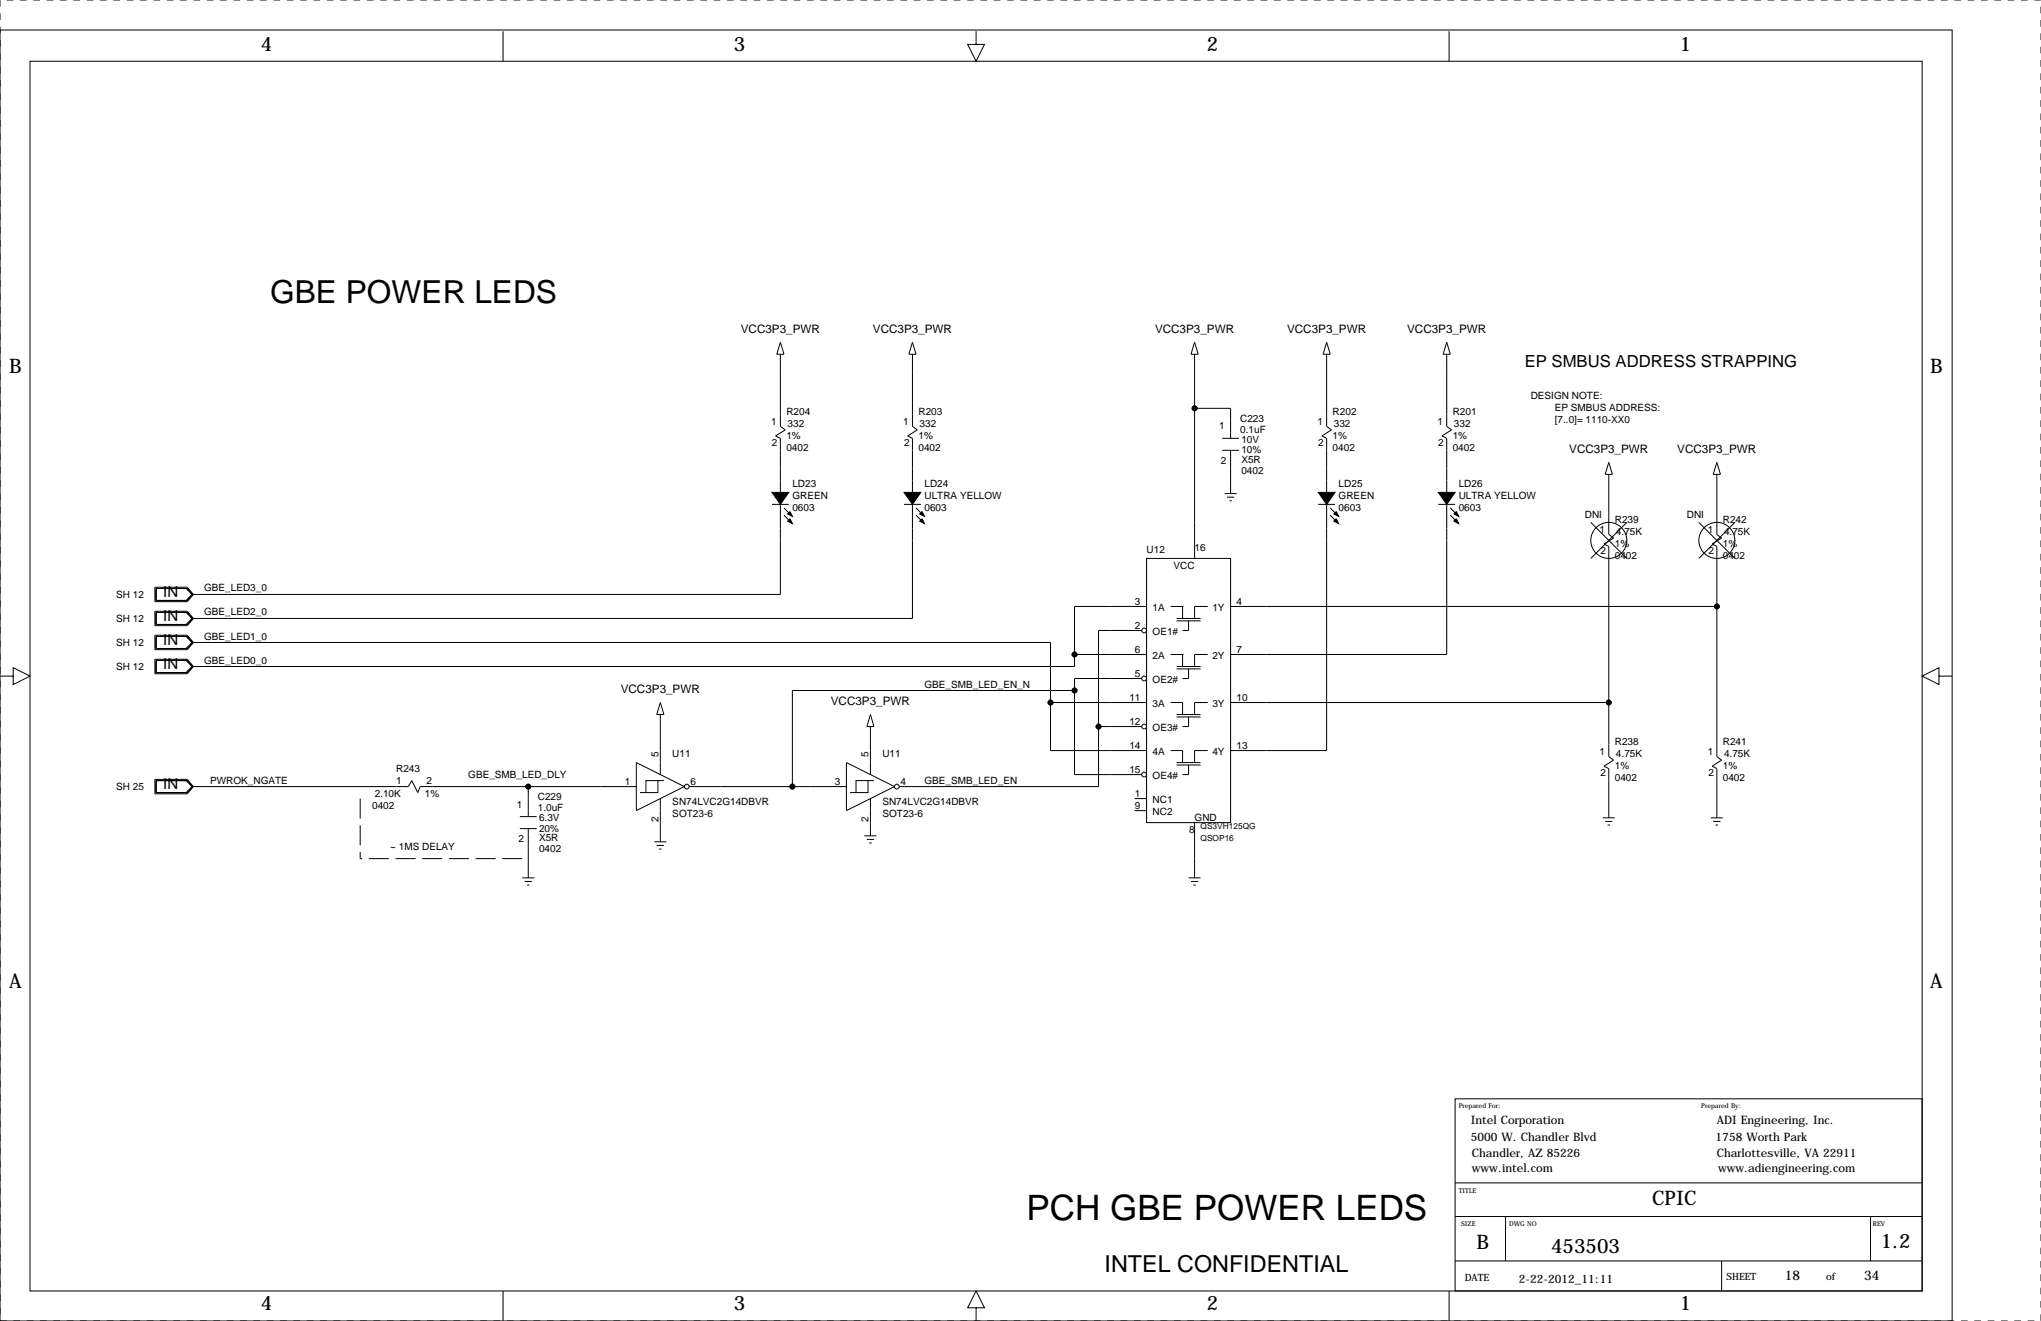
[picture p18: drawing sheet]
<svg xmlns="http://www.w3.org/2000/svg" width="432mm" height="279mm" viewBox="0 0 432 279" stroke-linecap="round" stroke-linejoin="round" font-family="sans-serif">
<defs><g id="words">
<text font-size="7.4" x="217.2" y="258.1">PCH GBE POWER LEDS</text>
<text font-size="6.7" x="57.1" y="64">GBE POWER LEDS</text>
<text font-size="4.9" x="233.7" y="269">INTEL CONFIDENTIAL</text>
<g font-size="4.2">
<text x="55.2" y="10.9">4</text>
<text x="155.3" y="10.9">3</text>
<text x="255.3" y="10.9">2</text>
<text x="355.4" y="10.9">1</text>
<text x="2" y="78.9">B</text>
<text x="408.4" y="78.9">B</text>
<text x="2" y="209">A</text>
<text x="408.4" y="209">A</text>
<text x="349.5" y="255">CPIC</text>
<text x="397.9" y="263.9">1.2</text>
<text x="312.4" y="264.1">B</text>
<text x="328.2" y="265">453503</text>
<text x="55.2" y="277.1">4</text>
<text x="155.3" y="277.1">3</text>
<text x="255.3" y="277.1">2</text>
<text x="355.4" y="277.1">1</text>
</g>
<text font-size="3.5" x="322.6" y="77.7">EP SMBUS ADDRESS STRAPPING</text>
<g font-size="3.2">
<text x="34.5" y="131.4">IN</text>
<text x="34.5" y="126.3">IN</text>
<text x="34.5" y="136.5">IN</text>
<text x="34.5" y="141.5">IN</text>
<text x="34.5" y="166.9">IN</text>
</g>
<g font-size="2.8">
<text x="377.6" y="270.6">18</text>
<text x="394.4" y="270.6">34</text>
</g>
<g font-size="2.5">
<text x="156.7" y="70.4">VCC3P3_PWR</text>
<text x="184.7" y="70.4">VCC3P3_PWR</text>
<text x="244.4" y="70.4">VCC3P3_PWR</text>
<text x="272.3" y="70.4">VCC3P3_PWR</text>
<text x="297.7" y="70.4">VCC3P3_PWR</text>
<text x="332" y="95.8">VCC3P3_PWR</text>
<text x="354.8" y="95.8">VCC3P3_PWR</text>
<text x="131.3" y="146.6">VCC3P3_PWR</text>
<text x="175.8" y="149.1">VCC3P3_PWR</text>
<text x="311.2" y="237.8">Intel Corporation</text>
<text x="363.2" y="237.8">ADI Engineering, Inc.</text>
<text x="311.2" y="241.4">5000 W. Chandler Blvd</text>
<text x="311.4" y="244.7">Chandler, AZ 85226</text>
<text x="363" y="241.4">1758 Worth Park</text>
<text x="363.2" y="244.7">Charlottesville, VA 22911</text>
<text x="311.4" y="248">www.intel.com</text>
<text x="363.5" y="248">www.adiengineering.com</text>
<text x="321.3" y="271.4">2-22-2012_11:11</text>
</g>
<g font-size="2.1">
<text x="163.2" y="89.8">1</text>
<text x="166.4" y="87.8">R204</text>
<text x="191.1" y="89.8">1</text>
<text x="194.3" y="87.8">R203</text>
<text x="262.4" y="89.3">C223</text>
<text x="278.7" y="89.8">1</text>
<text x="281.9" y="87.8">R202</text>
<text x="304.1" y="89.8">1</text>
<text x="307.3" y="87.8">R201</text>
<text x="323.9" y="84.5">DESIGN NOTE:</text>
<text x="328.9" y="89.5">[7..0]= 1110-XX0</text>
<text x="328.9" y="87">EP SMBUS ADDRESS:</text>
<text x="163.3" y="94.2">2</text>
<text x="166.4" y="95.4">0402</text>
<text x="166.4" y="92.8">1%</text>
<text x="166.6" y="90.3">332</text>
<text x="191.3" y="94.2">2</text>
<text x="194.3" y="95.4">0402</text>
<text x="194.3" y="92.8">1%</text>
<text x="194.6" y="90.3">332</text>
<text x="257.9" y="90.8">1</text>
<text x="262.4" y="91.6">0.1uF</text>
<text x="262.6" y="93.6">10V</text>
<text x="262.6" y="95.9">10%</text>
<text x="278.9" y="94.2">2</text>
<text x="281.9" y="95.4">0402</text>
<text x="281.9" y="92.8">1%</text>
<text x="282.2" y="90.3">332</text>
<text x="304.3" y="94.2">2</text>
<text x="307.3" y="95.4">0402</text>
<text x="307.3" y="92.8">1%</text>
<text x="307.6" y="90.3">332</text>
<text x="258.3" y="98">2</text>
<text x="262.6" y="100.2">0402</text>
<text x="262.6" y="97.9">X5R</text>
<text x="167.6" y="103">LD23</text>
<text x="167.6" y="105.5">GREEN</text>
<text x="195.6" y="103">LD24</text>
<text x="195.6" y="105.5">ULTRA YELLOW</text>
<text x="283.2" y="103">LD25</text>
<text x="283.2" y="105.5">GREEN</text>
<text x="308.6" y="103">LD26</text>
<text x="308.6" y="105.5">ULTRA YELLOW</text>
<text x="167.6" y="108.1">0603</text>
<text x="195.6" y="108.1">0603</text>
<text x="283.2" y="108.1">0603</text>
<text x="308.6" y="108.1">0603</text>
<text x="335.3" y="109.6">DNI</text>
<text x="338.4" y="112.7">1</text>
<text x="341.6" y="110.6">R239</text>
<text x="341.9" y="113.2">4.75K</text>
<text x="356.9" y="109.6">DNI</text>
<text x="361.3" y="112.7">1</text>
<text x="364.5" y="110.6">R242</text>
<text x="364.7" y="113.2">4.75K</text>
<text x="242.6" y="117">U12</text>
<text x="252.7" y="116.5">16</text>
<text x="338.6" y="117.1">2</text>
<text x="341.6" y="118.2">0402</text>
<text x="341.6" y="115.7">1%</text>
<text x="361.4" y="117.1">2</text>
<text x="364.5" y="118.2">0402</text>
<text x="364.5" y="115.7">1%</text>
<text x="43.2" y="125.1">GBE_LED3_0</text>
<text x="248.3" y="120.4">VCC</text>
<text x="24.6" y="126.5">SH 12</text>
<text x="24.6" y="131.6">SH 12</text>
<text x="43.2" y="130.2">GBE_LED2_0</text>
<text x="240.1" y="127.9">3</text>
<text x="243.8" y="129.3">1A</text>
<text x="256.5" y="129.3">1Y</text>
<text x="261.6" y="127.9">4</text>
<text x="24.6" y="136.6">SH 12</text>
<text x="43.2" y="135.3">GBE_LED1_0</text>
<text x="240.1" y="133">2</text>
<text x="243.8" y="134.4">OE1#</text>
<text x="24.6" y="141.7">SH 12</text>
<text x="43.2" y="140.3">GBE_LED0_0</text>
<text x="240.1" y="138.1">6</text>
<text x="240.1" y="143.1">5</text>
<text x="243.8" y="139.4">2A</text>
<text x="256.5" y="139.4">2Y</text>
<text x="261.6" y="138.1">7</text>
<text x="195.6" y="145.4">GBE_SMB_LED_EN_N</text>
<text x="238.9" y="148.2">11</text>
<text x="243.8" y="144.5">OE2#</text>
<text x="243.8" y="149.6">3A</text>
<text x="256.5" y="149.6">3Y</text>
<text x="261.6" y="148.2">10</text>
<text x="238.9" y="153.3">12</text>
<text x="243.8" y="154.7">OE3#</text>
<text x="139.3" y="160" transform="rotate(-90 139.3 160)">5</text>
<text x="142.2" y="160.2">U11</text>
<text x="183.8" y="160" transform="rotate(-90 183.8 160)">5</text>
<text x="186.7" y="160.2">U11</text>
<text x="238.9" y="158.4">14</text>
<text x="243.8" y="159.8">4A</text>
<text x="256.5" y="159.8">4Y</text>
<text x="261.6" y="158.4">13</text>
<text x="338.4" y="159.6">1</text>
<text x="341.6" y="157.6">R238</text>
<text x="341.9" y="160.2">4.75K</text>
<text x="361.3" y="159.6">1</text>
<text x="364.5" y="157.6">R241</text>
<text x="364.7" y="160.2">4.75K</text>
<text x="24.6" y="167.1">SH 25</text>
<text x="44.4" y="165.7">PWROK_NGATE</text>
<text x="83.8" y="165.7">1</text>
<text x="83.8" y="163.2">R243</text>
<text x="90.3" y="165.7">2</text>
<text x="99.1" y="164.5">GBE_SMB_LED_DLY</text>
<text x="132.2" y="166">1</text>
<text x="146" y="166">6</text>
<text x="176.6" y="166">3</text>
<text x="190.5" y="166">4</text>
<text x="195.6" y="165.7">GBE_SMB_LED_EN</text>
<text x="238.9" y="163.5">15</text>
<text x="243.8" y="164.8">OE4#</text>
<text x="338.6" y="164.1">2</text>
<text x="341.6" y="165.2">0402</text>
<text x="341.6" y="162.7">1%</text>
<text x="361.4" y="164.1">2</text>
<text x="364.5" y="165.2">0402</text>
<text x="364.5" y="162.7">1%</text>
<text x="78.7" y="171.1">0402</text>
<text x="79.3" y="168.5">2.10K</text>
<text x="89.9" y="168.5">1%</text>
<text x="109.3" y="170.8">1</text>
<text x="113.8" y="169.3">C229</text>
<text x="113.8" y="171.6">1.0uF</text>
<text x="114" y="173.6">6.3V</text>
<text x="139.3" y="173.9" transform="rotate(-90 139.3 173.9)">2</text>
<text x="142.2" y="170.3">SN74LVC2G14DBVR</text>
<text x="142.2" y="172.9">SOT23-6</text>
<text x="183.8" y="173.9" transform="rotate(-90 183.8 173.9)">2</text>
<text x="186.7" y="170.3">SN74LVC2G14DBVR</text>
<text x="186.7" y="172.9">SOT23-6</text>
<text x="240.1" y="168.5">1</text>
<text x="240.1" y="171.1">9</text>
<text x="243.8" y="169.9">NC1</text>
<text x="243.8" y="172.5">NC2</text>
<text x="252.7" y="173.7">GND</text>
<text x="82.5" y="179.7">~ 1MS DELAY</text>
<text x="109.7" y="178">2</text>
<text x="114" y="175.9">20%</text>
<text x="114" y="177.9">X5R</text>
<text x="251.6" y="176.2">8</text>
<text x="114" y="180.2">0402</text>
<text x="309.9" y="270.9">DATE</text>
<text x="365.3" y="270.7">SHEET</text>
<text x="386.3" y="270.7">of</text>
</g>
<g font-size="1.8">
<text x="254" y="175.2">QS3VH125QG</text>
<text x="254" y="177.8">QSOP16</text>
</g>
<g font-size="1.4">
<text x="308.6" y="234.3">Prepared For:</text>
<text x="359.9" y="234.3">Prepared By:</text>
<text x="308.6" y="252.3">TITLE</text>
<text x="309.1" y="259.2">SIZE</text>
<text x="319.3" y="259.2">DWG NO</text>
<text x="396.2" y="259.2">REV</text>
</g>
</g></defs>
<path d="M0 0h431.8v279.4h-431.8z" fill="none" stroke="#000" stroke-width=".21" stroke-dasharray="1.4 1.4" stroke-linecap="butt"/>
<g fill="none" stroke="#000" stroke-width=".21">
<path d="M0 6.4h413v273h-413zM5.1 10.9h.1M6.3 13h400.4v260h-400.4zM106.4 6.6v6.4M206.5 6.6v2.8h1.8l-1.8 3.6-1.8-3.6h1.8M306.6 6.6v6.4M165.1 78.7h.1M165.1 74.9v15.3l1 .7-2 1.3 1 .5v11.4M165.1 72.4l.8 2.5h-1.6zM193 78.7h.1M193 72.4l.8 2.5h-1.5zM193 74.9v15.3l1.1 .7-2.1 1.3 1 .5v11.4"/>
<path d="M252.7 78.7h.1M252.7 74.9v43.2M252.7 72.4l.8 2.5h-1.5zM280.7 78.7h.1M280.7 74.9v15.3l1 .7-2 1.3 1 .5v11.4M280.7 72.4l.7 2.5h-1.5zM306.1 78.7h.1M306.1 72.4l.7 2.5h-1.5zM306.1 74.9v15.3l1 .7-2 1.3 1 .5v11.4M252.7 86.4h7.6v6.3M258.6 95.2h3.5M258.6 92.7h3.5"/>
<path d="M260.3 95.2v9.2M340.4 97.8l.7 2.5h-1.5zM363.2 97.8l.8 2.5h-1.5zM163.3 106.7h3.6M165.1 106.7v19h-124.5M165.9 107.4l1.5 1.6M165.9 109l1.5 1.5M191.3 106.7h3.5M193 106.7v24.1h-152.4M193.8 107.4l1.5 1.6M193.8 109l1.5 1.5M242.6 118.1h17.7v55.9h-17.7z"/>
<path d="M259.1 104.4h2.5M259.6 105.2h1.5M260.1 105.9h.5M278.9 106.7h3.5M280.7 106.7v52.1h-20.4M281.4 107.4l1.6 1.6M281.4 109l1.6 1.5M304.3 106.7h3.5M306.1 106.7v31.7h-45.8M306.8 107.4l1.6 1.6M306.8 109l1.6 1.5M336.5 110.5l7.7 7.6"/>
<path d="M340.4 104.1h.1M340.4 100.3v12.7l1 .8-2.1 1.3 1.1 .5v44.4l1 .8-2.1 1.3 1.1 .5v10.4M344.2 110.5l-7.7 7.6M359.4 110.5l7.6 7.6M363.2 104.1h.1M363.2 100.3v12.7l1 .8-2 1.3 1 .5v44.4l1 .8-2 1.3 1 .5v10.4M367 110.5l-7.6 7.6M32.8 124.2h6.8l1.3 1.5-1.3 1.6h-6.8zM32.8 129.3h6.8l1.3 1.5-1.3 1.5h-6.8zM32.8 134.4h6.8l1.3 1.5-1.3 1.5h-6.8zM32.8 139.4h6.8l1.3 1.6-1.3 1.5h-6.8zM39.4 134.6l1.2 1.3"/>
<path d="M39.4 139.7l1.2 1.3M39.4 129.5l1.2 1.3M39.4 124.5l1.2 1.2M39.6 124.5h-6.6v2.5h6.6M39.6 129.5h-6.6v2.6h6.6M39.6 134.6h-6.6v2.6h6.6M39.6 139.7h-6.6v2.5h6.6M39.6 134.6l1.3 1.3M39.6 134.6l1 1.3M39.6 139.7l1.3 1.3M39.6 139.7l1 1.3M39.6 129.5l1.3 1.3"/>
<path d="M39.6 129.5l1 1.3M39.6 124.5l1.3 1.2M39.6 124.5l1 1.2M40.6 135.9h181.6v22.9h20.4M40.6 135.9l-1.2 1.3M40.6 135.9l-1 1.3M40.6 130.8l-1.2 1.3M40.6 130.8l-1 1.3M40.6 125.7l-1.2 1.3M40.6 125.7l-1 1.3M40.9 135.9l-1.3 1.3M40.9 130.8l-1.3 1.3"/>
<path d="M40.9 125.7l-1.3 1.3M43.2 130.8h.1M43.2 135.9h.1M227.3 138.4h15.3M241.6 133.3h-9.2v33.1h-42.2M242.6 128.3h-15.3v12.7h-186.7M247.6 128.3h2.6M247.6 138.4h2.6M248.9 130.8h5.1M248.9 131.3h5.1M250.2 128.3h.1M250.2 138.4h.1"/>
<path d="M250.2 128.3v2.5M250.2 138.4v2.6M251.5 131.3v2h-1.3M255.5 128.3h-2.8v2.5M255.5 138.4h-2.8v2.6M260.3 128.3h102.9M0 143h2.8v-1.8l3.5 1.8-3.5 1.8v-1.8M40.6 141l-1.2 1.2M40.6 141l-1 1.2M40.9 141l-1.3 1.2M139.7 154.9h.1M139.7 151.1v12.7"/>
<path d="M139.7 148.6l.8 2.5h-1.6zM184.1 153.7v10.1M184.1 151.1l.8 2.6h-1.5zM222.2 148.6h20.4M227.3 146h-59.7v20.4M232.4 153.7h9.2M241.6 143.5h-14.3v20.3h14.3M247.6 158.8h2.6v2.5M247.6 148.6h2.6v2.5M248.9 141h5.1M248.9 141.5h5.1M248.9 151.1h5.1"/>
<path d="M248.9 151.6h5.1M251.5 151.6v2.1h-1.3M251.5 141.5v2h-1.3M255.5 158.8h-2.8v2.5M255.5 148.6h-2.8v2.5M260.3 148.6h80.1M410.2 143v-1.8l-3.5 1.8 3.5 1.8v-1.8h2.8M32.8 164.8h6.8l1.3 1.6-1.3 1.5h-6.8zM39.4 165.1l1.2 1.3M39.6 165.1h-6.6v2.5h6.6M39.6 165.1l1.3 1.3M39.6 165.1l1 1.3"/>
<path d="M40.6 166.4l-1.2 1.2M40.6 166.4l-1 1.2M40.6 166.4h45.8l.7-1.3 1.3 2.5 .5-1.2h45.7M40.9 166.4l-1.3 1.2M110 175.3h3.5M110 172.7h3.5M111.8 166.4v6.3M111.8 175.3v10.4M134.6 161.3l10.2 5.1-10.2 5zM135.4 167.6h1.3M136.7 165.1h2.5v2.5h-2.5zM138.4 178.1h2.6"/>
<path d="M138.9 178.8h1.6M139.2 165.1h1.3M139.4 179.6h.6M139.7 176.5h.1M139.7 168.9v9.2M145.8 166.4h33.3M179.1 161.3l10.1 5.1-10.1 5zM179.8 167.6h1.3M181.1 165.1h2.5v2.5h-2.5zM182.9 176.8h2.5M183.4 177.5h1.5M183.6 165.1h1.3"/>
<path d="M183.9 178.3h.5M184.2 175.3h.1M184.1 168.9v7.9M240 168.9h2.6M240 171.4h2.6M248.9 161.3h5.1M248.9 161.8h5.1M251.5 161.8v2h-1.3M252.7 174v11.7M339.1 173h2.5M339.6 173.7h1.5M340.1 174.5h.5"/>
<path d="M340.4 171.4h.1M361.9 173h2.6M362.5 173.7h1.5M363 174.5h.5M110.5 185.7h2.5M111 186.4h1.5M111.5 187.2h.5M111.8 184.1h.1M251.5 185.7h2.5M252 186.4h1.5M252.5 187.2h.5M252.7 184.1h.1"/>
<path d="M307.8 232.4h98.9v40.6h-98.9zM307.8 250.2h98.9M307.8 257.3h98.9M318.5 257.3v9.4M395.7 257.3v9.4M106.4 273v6.4M206.5 276.6h1.8l-1.8-3.6-1.8 3.6h1.8v2.8M306.6 273v6.4M307.8 266.7h98.9M364.2 266.7v6.3"/>
<circle cx="252.7" cy="86.4" r=".51"/>
<circle cx="260.4" cy="102.9" r="0"/>
<circle cx="340.4" cy="114.3" r="3.8"/>
<circle cx="363.2" cy="114.3" r="3.8"/>
<circle cx="43.2" cy="125.7" r="0"/>
<circle cx="227.3" cy="138.4" r=".51"/>
<circle cx="242.1" cy="133.3" r=".51"/>
<circle cx="363.2" cy="128.3" r=".51"/>
<circle cx="43.2" cy="141" r="0"/>
<circle cx="184.2" cy="157.5" r="0"/>
<circle cx="222.2" cy="148.6" r=".51"/>
<circle cx="227.3" cy="146" r=".51"/>
<circle cx="232.4" cy="153.7" r=".51"/>
<circle cx="242.1" cy="153.7" r=".51"/>
<circle cx="242.1" cy="143.5" r=".51"/>
<circle cx="340.4" cy="148.6" r=".51"/>
<circle cx="43.2" cy="166.4" r="0"/>
<circle cx="111.8" cy="166.4" r=".51"/>
<circle cx="145.3" cy="166.4" r=".51"/>
<circle cx="167.6" cy="166.4" r=".51"/>
<circle cx="189.7" cy="166.4" r=".51"/>
<circle cx="242.1" cy="163.8" r=".51"/>
<circle cx="363.2" cy="171.4" r="0"/>
</g>
<g fill="#000" stroke="#000" stroke-width=".21">
<path d="M163.3 104.1h3.6l-1.8 2.6z" fill-rule="evenodd"/>
<path d="M167.1 109.7l.5 1-1-.5z" fill-rule="evenodd"/>
<path d="M167.1 108.2l.5 1-1-.5z" fill-rule="evenodd"/>
<path d="M191.3 104.1h3.5l-1.8 2.6z" fill-rule="evenodd"/>
<path d="M195.1 109.7l.5 1-1-.5z" fill-rule="evenodd"/>
<path d="M195.1 108.2l.5 1-1-.5z" fill-rule="evenodd"/>
<path d="M278.9 104.1h3.5l-1.7 2.6z" fill-rule="evenodd"/>
<path d="M282.7 109.7l.5 1-1-.5z" fill-rule="evenodd"/>
<path d="M282.7 108.2l.5 1-1-.5z" fill-rule="evenodd"/>
<path d="M304.3 104.1h3.5l-1.7 2.6z" fill-rule="evenodd"/>
<path d="M307.6 110.2l.5-.5 .5 1z" fill-rule="evenodd"/>
<path d="M307.6 108.7l.5-.5 .5 1z" fill-rule="evenodd"/>
<circle cx="252.7" cy="86.4" r=".51"/>
<circle cx="227.3" cy="138.4" r=".51"/>
<circle cx="363.2" cy="128.3" r=".51"/>
<circle cx="222.2" cy="148.6" r=".51"/>
<circle cx="227.3" cy="146" r=".51"/>
<circle cx="232.4" cy="153.7" r=".51"/>
<circle cx="340.4" cy="148.6" r=".51"/>
<circle cx="111.8" cy="166.4" r=".51"/>
<circle cx="167.6" cy="166.4" r=".51"/>
</g>
<path d="M76.2 168.9v12.7M110.5 181.6h-34.3" fill="none" stroke="#000" stroke-width=".21" stroke-dasharray="4.2 1.4" stroke-linecap="butt"/>
<use href="#words"/>
</svg>
